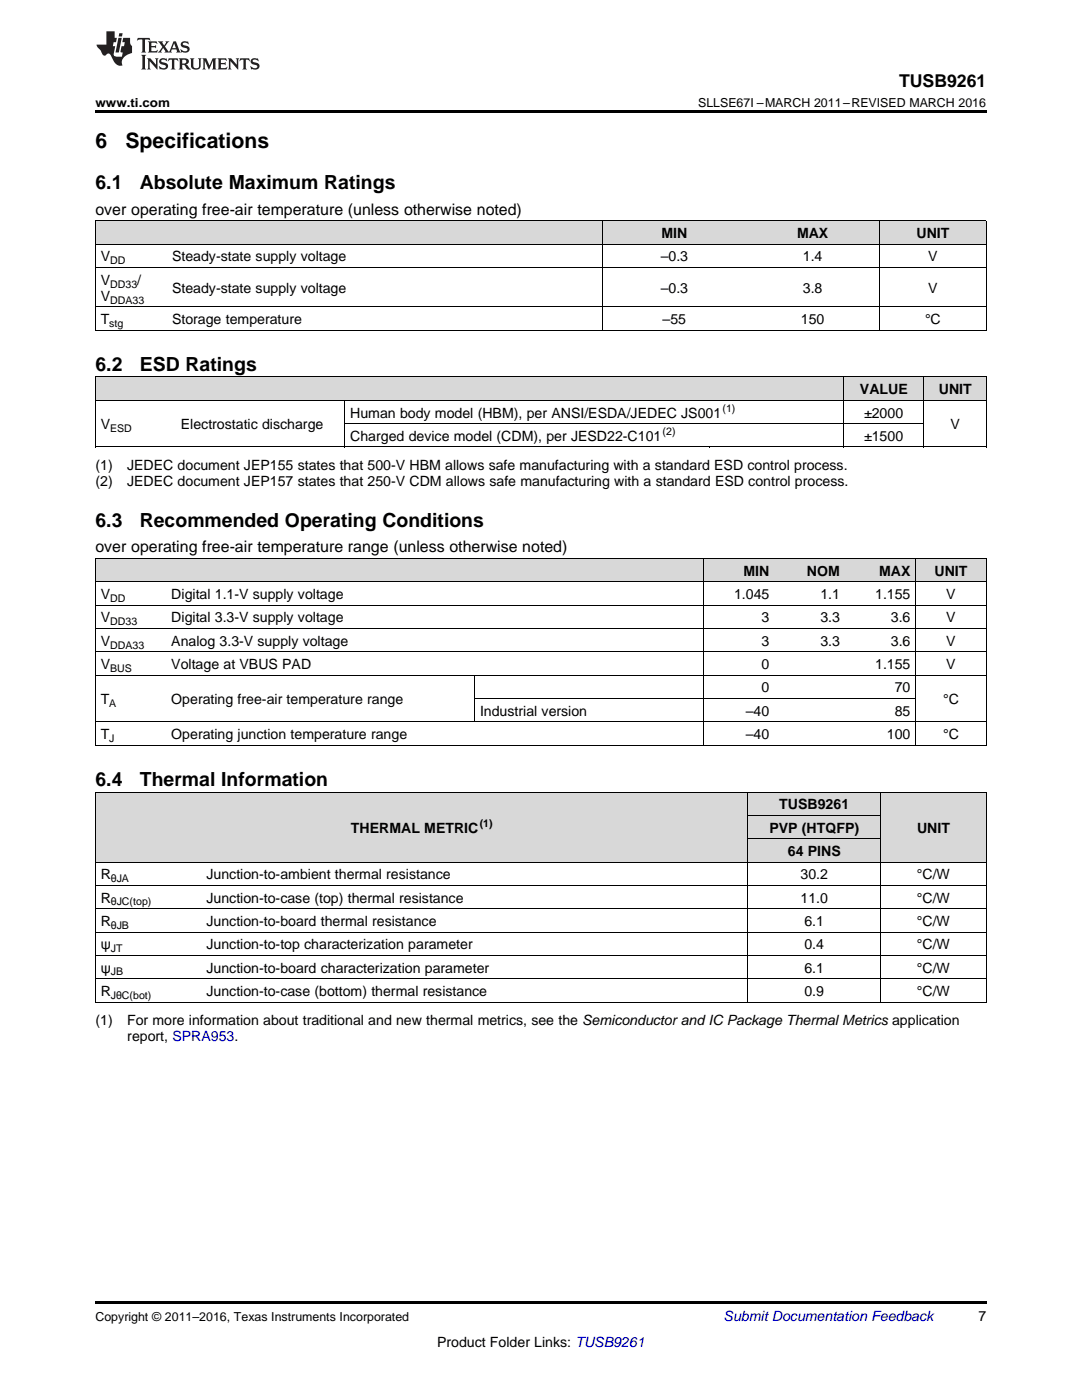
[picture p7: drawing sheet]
<svg xmlns="http://www.w3.org/2000/svg" width="216mm" height="279mm" viewBox="0 0 216 279" stroke-linecap="round" stroke-linejoin="round" font-family="sans-serif">
<defs><g id="words">
<g font-size="4.2">
<text x="19" y="29.6">6</text>
<text x="25" y="29.6">Specifications</text>
</g>
<g font-size="3.9">
<text x="19" y="37.7">6.1</text>
<text x="27.9" y="37.7">Absolute Maximum Ratings</text>
<text x="19" y="74">6.2</text>
<text x="27.9" y="74">ESD Ratings</text>
<text x="19" y="105.1">6.3</text>
<text x="27.9" y="105.1">Recommended Operating Conditions</text>
<text x="19" y="156.8">6.4</text>
<text x="27.9" y="156.8">Thermal Information</text>
</g>
<text font-size="3.5" x="179.4" y="17.3">TUSB9261</text>
<g font-size="3.2">
<text x="19" y="42.9">over operating free-air temperature (unless otherwise noted)</text>
<text x="19" y="110.2">over operating free-air temperature range (unless otherwise noted)</text>
</g>
<g font-size="2.8">
<text x="132" y="47.5">MIN</text>
<text x="159" y="47.5">MAX</text>
<text x="182.9" y="47.5">UNIT</text>
<text x="20.1" y="52.2">V</text>
<text x="34.3" y="52.2">Steady-state supply voltage</text>
<text x="131.8" y="52.2">–0.3</text>
<text x="160.2" y="52.2">1.4</text>
<text x="185.2" y="52.2">V</text>
<text x="20.1" y="56.8">V</text>
<text x="27.4" y="56.8">/</text>
<text x="34.3" y="58.4">Steady-state supply voltage</text>
<text x="131.8" y="58.4">–0.3</text>
<text x="160.2" y="58.4">3.8</text>
<text x="185.2" y="58.4">V</text>
<text x="20.1" y="60">V</text>
<text x="20.1" y="64.7">T</text>
<text x="34.3" y="64.7">Storage temperature</text>
<text x="132.2" y="64.7">–55</text>
<text x="159.8" y="64.7">150</text>
<text x="184.6" y="64.7">°C</text>
<text x="69.9" y="83.3">Human body model (HBM), per ANSI/ESDA/JEDEC JS001</text>
<text x="171.6" y="78.7">VALUE</text>
<text x="172.4" y="83.3">±2000</text>
<text x="187.3" y="78.7">UNIT</text>
<text x="20.1" y="85.7">V</text>
<text x="36.1" y="85.7">Electrostatic discharge</text>
<text x="69.9" y="88">Charged device model (CDM), per JESD22-C101</text>
<text x="172.4" y="88">±1500</text>
<text x="189.7" y="85.7">V</text>
<text x="19" y="93.8">(1)</text>
<text x="25.4" y="93.8">JEDEC document JEP155 states that 500-V HBM allows safe manufacturing with a standard ESD control process.</text>
<text x="19" y="97">(2)</text>
<text x="25.4" y="97">JEDEC document JEP157 states that 250-V CDM allows safe manufacturing with a standard ESD control process.</text>
<text x="20.1" y="119.6">V</text>
<text x="34.2" y="119.6">Digital 1.1-V supply voltage</text>
<text x="146.5" y="119.6">1.045</text>
<text x="148.3" y="114.9">MIN</text>
<text x="161" y="114.9">NOM</text>
<text x="163.7" y="119.6">1.1</text>
<text x="174.6" y="119.6">1.155</text>
<text x="175.4" y="114.9">MAX</text>
<text x="186.5" y="114.9">UNIT</text>
<text x="188.8" y="119.6">V</text>
<text x="20.1" y="124.2">V</text>
<text x="34.2" y="124.2">Digital 3.3-V supply voltage</text>
<text x="151.9" y="124.2">3</text>
<text x="163.7" y="124.2">3.3</text>
<text x="177.8" y="124.2">3.6</text>
<text x="188.8" y="124.2">V</text>
<text x="20.1" y="128.9">V</text>
<text x="34.2" y="128.9">Analog 3.3-V supply voltage</text>
<text x="151.9" y="128.9">3</text>
<text x="163.7" y="128.9">3.3</text>
<text x="177.8" y="128.9">3.6</text>
<text x="188.8" y="128.9">V</text>
<text x="20.1" y="133.5">V</text>
<text x="34.2" y="133.5">Voltage at VBUS PAD</text>
<text x="151.9" y="133.5">0</text>
<text x="174.6" y="133.5">1.155</text>
<text x="188.8" y="133.5">V</text>
<text x="20.1" y="140.5">T</text>
<text x="34.2" y="140.5">Operating free-air temperature range</text>
<text x="95.8" y="142.8">Industrial version</text>
<text x="148.8" y="142.8">–40</text>
<text x="151.9" y="138.2">0</text>
<text x="178.5" y="138.2">70</text>
<text x="178.5" y="142.8">85</text>
<text x="188.2" y="140.5">°C</text>
<text x="20.1" y="147.5">T</text>
<text x="34.2" y="147.5">Operating junction temperature range</text>
<text x="148.8" y="147.5">–40</text>
<text x="177" y="147.5">100</text>
<text x="188.2" y="147.5">°C</text>
<text x="155.5" y="161.5">TUSB9261</text>
<text x="70" y="166.2">THERMAL METRIC</text>
<text x="153.5" y="166.2">PVP (HTQFP)</text>
<text x="183" y="166.2">UNIT</text>
<text x="157.2" y="170.8">64 PINS</text>
<text x="20.1" y="175.5">R</text>
<text x="41.2" y="175.5">Junction-to-ambient thermal resistance</text>
<text x="159.7" y="175.5">30.2</text>
<text x="183" y="175.5">°C/W</text>
<text x="20.1" y="180.1">R</text>
<text x="20.1" y="184.8">R</text>
<text x="41.2" y="180.1">Junction-to-case (top) thermal resistance</text>
<text x="41.2" y="184.8">Junction-to-board thermal resistance</text>
<text x="159.7" y="180.1">11.0</text>
<text x="160.5" y="184.8">6.1</text>
<text x="183" y="180.1">°C/W</text>
<text x="183" y="184.8">°C/W</text>
<text x="20.1" y="189.4">ψ</text>
<text x="41.2" y="189.4">Junction-to-top characterization parameter</text>
<text x="160.5" y="189.4">0.4</text>
<text x="183" y="189.4">°C/W</text>
<text x="20.1" y="194.1">ψ</text>
<text x="41.2" y="194.1">Junction-to-board characterization parameter</text>
<text x="160.5" y="194.1">6.1</text>
<text x="183" y="194.1">°C/W</text>
<text x="20.1" y="198.8">R</text>
<text x="41.2" y="198.8">Junction-to-case (bottom) thermal resistance</text>
<text x="160.5" y="198.8">0.9</text>
<text x="183" y="198.8">°C/W</text>
<text x="19" y="204.6">(1)</text>
<text x="25.4" y="204.6">For more information about traditional and new thermal metrics, see the Semiconductor and IC Package Thermal Metrics application</text>
<text x="25.4" y="207.8">report, SPRA953.</text>
<text x="195.3" y="263.6">7</text>
<text x="87.2" y="268.9">Product Folder Links: TUSB9261</text>
</g>
<text font-size="2.8" fill="#0000c8" x="144.4" y="263.6">Submit Documentation Feedback</text>
<g font-size="2.5">
<text x="19" y="21.4">www.ti.com</text>
<text x="139.3" y="21.4">SLLSE67I –MARCH 2011–REVISED MARCH 2016</text>
<text x="19" y="263.6">Copyright © 2011–2016, Texas Instruments Incorporated</text>
</g>
<g font-size="2.1">
<text x="22" y="52.7">DD</text>
<text x="22" y="57.4">DD33</text>
<text x="21.8" y="65.2">stg</text>
<text x="22" y="60.6">DDA33</text>
<text x="144.2" y="82.2">(1)</text>
<text x="22" y="86.2">ESD</text>
<text x="132.2" y="86.9">(2)</text>
<text x="22" y="120.1">DD</text>
<text x="22" y="124.8">DD33</text>
<text x="22" y="129.4">DDA33</text>
<text x="22" y="134.1">BUS</text>
<text x="21.8" y="141.1">A</text>
<text x="21.8" y="148.1">J</text>
<text x="95.7" y="165">(1)</text>
<text x="22.1" y="176">θJA</text>
<text x="22.1" y="180.7">θJC(top)</text>
<text x="22.1" y="185.3">θJB</text>
<text x="22.1" y="190">JT</text>
<text x="22.1" y="194.7">JB</text>
<text x="22.1" y="199.3">JθC(bot)</text>
</g>
</g></defs>
<g fill="#d8d8d8">
<path d="M19 158.1h21.1v14h-21.1z"/>
<path d="M40.1 158.1h109.2v14h-109.2z"/>
<path d="M175.7 158.1h21.1v14h-21.1z"/>
<path d="M149.3 167.4h26.4v4.7h-26.4z"/>
<path d="M149.3 162.8h26.4v4.6h-26.4z"/>
<path d="M149.3 158.1h26.4v4.7h-26.4z"/>
<path d="M19 111.5h14.1v4.7h-14.1z"/>
<path d="M33.1 111.5h61.6v4.7h-61.6z"/>
<path d="M94.7 111.5h45.8v4.7h-45.8z"/>
<path d="M140.5 111.5h14.1v4.7h-14.1z"/>
<path d="M154.6 111.5h14.1v4.7h-14.1z"/>
<path d="M168.7 111.5h14v4.7h-14z"/>
<path d="M182.7 111.5h14.1v4.7h-14.1z"/>
<path d="M19 75.3h16v4.6h-16z"/>
<path d="M35 75.3h33.8v4.6h-33.8z"/>
<path d="M68.8 75.3h72.9v4.6h-72.9z"/>
<path d="M141.7 75.3h26.7v4.6h-26.7z"/>
<path d="M168.4 75.3h16v4.6h-16z"/>
<path d="M184.4 75.3h12.4v4.6h-12.4z"/>
<path d="M19 44.1h14.3v4.7h-14.3z"/>
<path d="M33.3 44.1h87.1v4.7h-87.1z"/>
<path d="M120.4 44.1h28.4v4.7h-28.4z"/>
<path d="M148.8 44.1h26.7v4.7h-26.7z"/>
<path d="M175.5 44.1h21.3v4.7h-21.3z"/>
</g>
<g fill="#000">
<path d="M19 22h177.8v.5h-177.8zM19 89.2l.2 .1zM68.7 89.2l.1 .1zM141.6 89.2l.1 .1zM168.3 89.2l.1 .1zM184.3 89.2l.1 .1zM196.7 89.2l.1 .1zM19 148.7l.2 .1zM94.6 148.7l.1 .1zM140.4 148.7l.1 .1zM154.5 148.7l.1 .1zM168.6 148.7l.1 .1z"/>
<path d="M182.6 148.7l.1 .1zM196.7 148.7l.1 .1zM19 200h.2zM149.2 200h.1zM175.6 200h.1zM196.7 200h.1zM19 259.7h177.8v.5h-177.8z"/>
</g>
<g fill="none" stroke="#000" stroke-width=".2">
<path d="M19 53.4h177.8M19 48.7h177.8M19 44.1h177.8M19.1 44.1v21.8M120.3 44.1v21.8M175.5 44.1v21.8M196.8 44.1v21.8M19 75.2h177.8v14.1M19 79.9h177.8M19 65.9h177.8M19 61.2h177.8M19.1 75.2v14.1"/>
<path d="M68.8 79.9v9.4M168.3 75.2v14.1M184.3 75.2v14.1M19 89.2h177.8M68.8 84.5h115.6M19 116.1h177.8M19 111.5h177.8M19.1 111.5v37.3M140.5 111.5v37.3M182.7 111.5v37.3M196.8 111.5v37.3M19 134.7h177.8"/>
<path d="M19 130.1h177.8M19 125.4h177.8M19 120.8h177.8M94.7 134.8v9.3M94.7 139.4h88M19 158.1h177.8M19 148.7h177.8M19 144.1h177.8M19.1 158.1v41.9M149.2 158.1v41.9M175.7 158.1v41.9M196.8 158.1v41.9"/>
<path d="M19 176.7h177.8M19 172h177.8M149.3 167.4h26.4M149.3 162.7h26.4M19 200h177.8M19 195.3h177.8M19 190.7h177.8M19 186h177.8M19 181.3h177.8"/>
</g>
<g fill="#231f20">
<path d="M27.5 7.6l-.1 .5 .4-.2h.6v.1v2.1l-.2 .4h1l-.3-.4v-2.1l.1-.1h.5l.5 .2-.2-.5zM29.5 8.3l.2 .3v1.5l-.2 .4h1.8l.2-.6a1.04 1.04 0 0 1-1.3 .2v-.7h.6l.3 .2v-.6l-.3 .2h-.6v-.6l.8-.1 .4 .3-.2-.5zM31.5 8.3l.9 1.1-.9 1.1h.8l-.2-.2 .5-.7 .4 .7-.2 .2h1.5l-.1-.2 .1-.4h.9l.1 .4-.2 .2h1l-.3-.3-.7-1.9h-.5l-.9 2-.8-1 .9-1h-.8l.1 .3-.3 .5-.4-.6 .2-.2zM34.7 8.6l.4 1h-.7zM36.3 8.4a.63 .63 0 0 0-.2 .7 .63 .63 0 0 0 .6 .4l.6 .2 .1 .2a.75 .75 0 0 1-.7 .4 .75 .75 0 0 1-.6-.5l.1 .7 .1-.1a1.11 1.11 0 0 0 1.5-.6 1.13 1.13 0 0 0-1.2-.8l-.1-.4a1.04 1.04 0 0 1 1.2 .2l-.2-.5-.1 .1-.5-.2zM28.2 10.9l.2 .4v2.2l-.2 .4h1l-.3-.4v-2.2l.3-.4zM29.3 11.6l.3 .4v1.5l-.3 .4h.8l-.2-.4v-1.3l1.5 1.7v-1.9l.2-.4h-.7l.2 .4v.9l-1.1-1.3zM32 11.8a.62 .62 0 0 0-.2 .7 .62 .62 0 0 0 .6 .4l.6 .1 .1 .3a.76 .76 0 0 1-.7 .3 .76 .76 0 0 1-.6-.4l.1 .7 .1-.1a1.11 1.11 0 0 0 1.5-.6 1.13 1.13 0 0 0-1.2-.8l-.1-.4a1.04 1.04 0 0 1 1.2 .2l-.2-.6-.1 .1-.5-.1zM33.7 11.6l-.2 .6a.61 .61 0 0 1 .8-.3v1.6l-.2 .4h.9l-.2-.4v-1.6a.63 .63 0 0 1 .8 .3l-.2-.6zM35.6 11.6l.3 .4v1.5l-.3 .4h1l-.2-.2v-.8l.5 .2a.76 .76 0 0 0 1.2 .7l-1-1a.58 .58 0 0 0 .6-.5 .58 .58 0 0 0-.5-.6zM36.4 11.9h.1a.45 .45 0 0 1 .5 .1 .45 .45 0 0 1 .1 .5l-.7 .2zM37.9 11.6l.2 .2a2.17 2.17 0 0 0 .3 1.9 .99 .99 0 0 0 1.6-.6v-1.1l.2-.4h-.7l.2 .2a1.92 1.92 0 0 1-.2 1.8 .6 .6 0 0 1-.9-.5v-1.1l.2-.4zM40.4 11.6l.2 .4v1.5l-.2 .4h.7l-.2-.4v-1.4l.8 1.8 .8-1.8v1.4l-.2 .4h.9l-.2-.4v-1.5l.2-.4h-.8l-.6 1.5-.6-1.5zM43.4 11.6l.2 .4v1.5l-.2 .4h1.8l.2-.6a1.04 1.04 0 0 1-1.3 .1v-.6h.5l.4 .2v-.6l-.4 .2h-.5v-.7h.8l.3 .3-.1-.6zM45.5 11.6l.2 .4v1.5l-.2 .4h.7l-.2-.4v-1.3l1.5 1.7v-1.9l.2-.4h-.7l.2 .4v.9l-1.1-1.3zM47.9 11.6l-.1 .6a.61 .61 0 0 1 .8-.3v1.6l-.3 .4h1l-.3-.4 .1-1.6a.63 .63 0 0 1 .7 .3l-.1-.6zM50.2 11.8a.62 .62 0 0 0-.2 .7 .62 .62 0 0 0 .6 .4l.6 .1 .2 .3a.76 .76 0 0 1-.8 .3 .76 .76 0 0 1-.6-.4l.1 .7 .2-.1a1.11 1.11 0 0 0 1.5-.6 1.13 1.13 0 0 0-1.3-.8l-.1-.4a1.04 1.04 0 0 1 1.2 .2l-.1-.6-.2 .1-.5-.1z"/>
<path d="M21.2 6.3v2.6h-1.9l.1 .4 .7 .9a.91 .91 0 0 0 1 .8 .56 .56 0 0 1 .5-.3 .56 .56 0 0 1 .5 .3l.4 .8a1.53 1.53 0 0 0 1.9 1.2 1.54 1.54 0 0 1 1-2.1l.9-.3v-1.4a1.52 1.52 0 0 1-.3-1.6h-1.4l-.2 .8h.5l-.2 .8h-.4l-.2 1v.2l.4 .1-.2 .8a1.93 1.93 0 0 1-1.6-.3l.3-1.8h-.5l.2-.8h.4l.2-.8h-.4v-1.3zM23.6 7.6l-.6 2.9h.7l.6-2.9zM23.8 6.6l-.1 .7h.6l.2-.7z"/>
</g>
<use href="#words"/>
</svg>
